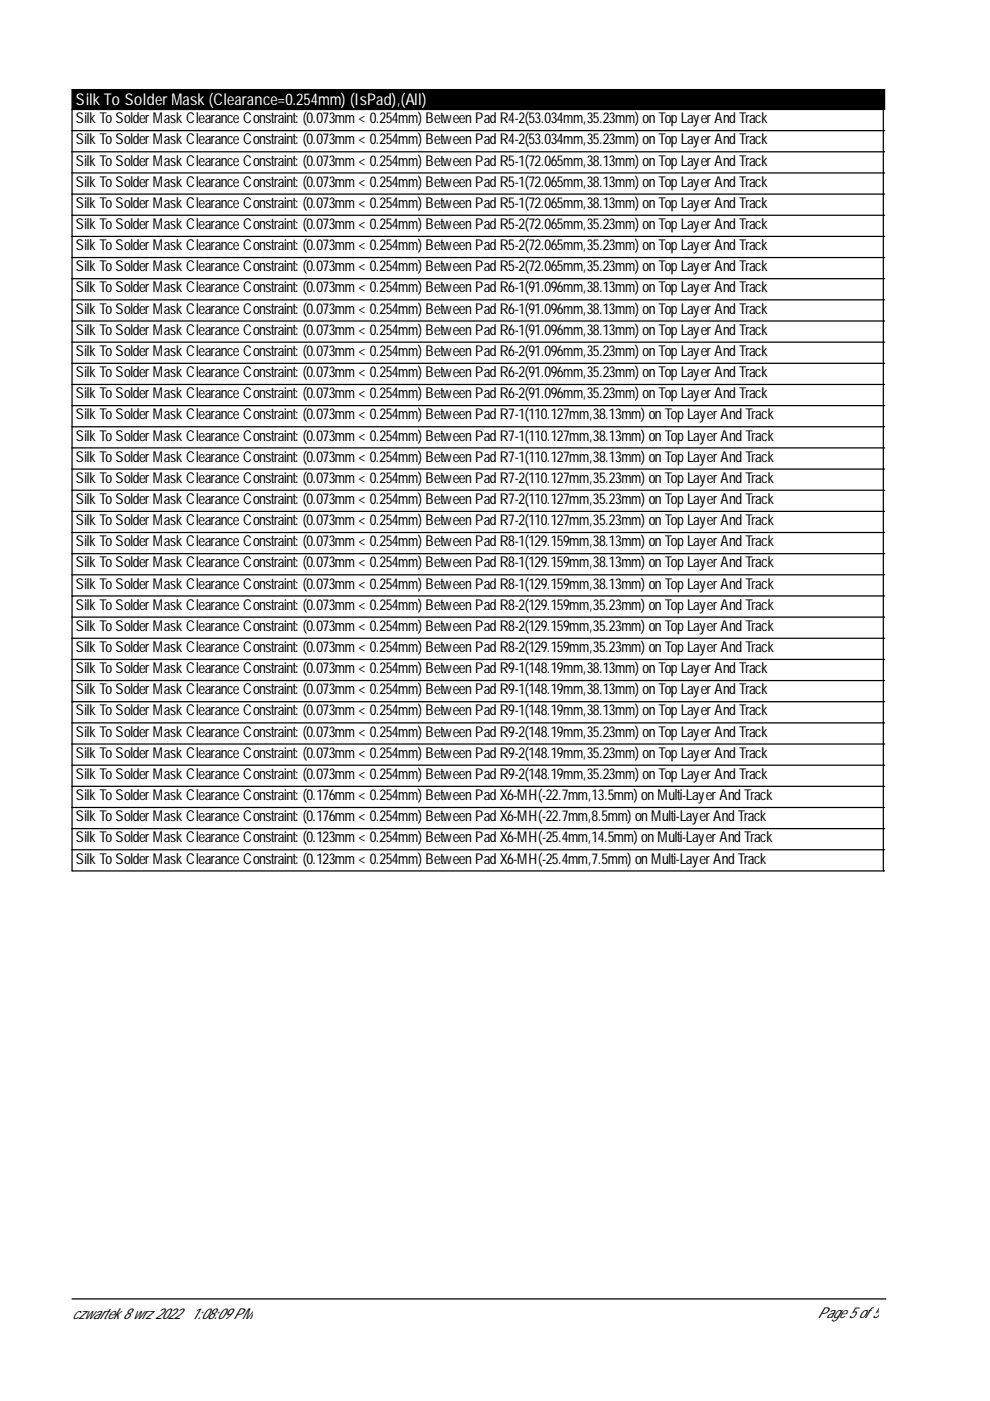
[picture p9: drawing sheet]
<svg xmlns="http://www.w3.org/2000/svg" width="210mm" height="297mm" viewBox="0 0 210 297" stroke-linecap="round" stroke-linejoin="round" font-family="sans-serif">
<defs><g id="words">
<text font-size="3.4" fill="#fff" x="16.1" y="22.2">Silk To SolderMask (Clearance=0.254mm) (IsPad),(All)</text>
<g font-size="3.2">
<text x="16.1" y="26.1">SilkToSolderMaskClearanceConstraint: (0.073mm&lt; 0.254mm) BetweenPadR4-2(53.034mm,35.23mm) onTopLayerAndTrack</text>
<text x="16.1" y="30.6">SilkToSolderMaskClearanceConstraint: (0.073mm&lt; 0.254mm) BetweenPadR4-2(53.034mm,35.23mm) onTopLayerAndTrack</text>
<text x="16.1" y="35.1">SilkToSolderMaskClearanceConstraint: (0.073mm&lt; 0.254mm) BetweenPadR5-1(72.065mm,38.13mm) onTopLayerAndTrack</text>
<text x="16.1" y="39.6">SilkToSolderMaskClearanceConstraint: (0.073mm&lt; 0.254mm) BetweenPadR5-1(72.065mm,38.13mm) onTopLayerAndTrack</text>
<text x="16.1" y="44.1">SilkToSolderMaskClearanceConstraint: (0.073mm&lt; 0.254mm) BetweenPadR5-1(72.065mm,38.13mm) onTopLayerAndTrack</text>
<text x="16.1" y="48.6">SilkToSolderMaskClearanceConstraint: (0.073mm&lt; 0.254mm) BetweenPadR5-2(72.065mm,35.23mm) onTopLayerAndTrack</text>
<text x="16.1" y="53">SilkToSolderMaskClearanceConstraint: (0.073mm&lt; 0.254mm) BetweenPadR5-2(72.065mm,35.23mm) onTopLayerAndTrack</text>
<text x="16.1" y="57.5">SilkToSolderMaskClearanceConstraint: (0.073mm&lt; 0.254mm) BetweenPadR5-2(72.065mm,35.23mm) onTopLayerAndTrack</text>
<text x="16.1" y="62">SilkToSolderMaskClearanceConstraint: (0.073mm&lt; 0.254mm) BetweenPadR6-1(91.096mm,38.13mm) onTopLayerAndTrack</text>
<text x="16.1" y="66.5">SilkToSolderMaskClearanceConstraint: (0.073mm&lt; 0.254mm) BetweenPadR6-1(91.096mm,38.13mm) onTopLayerAndTrack</text>
<text x="16.1" y="71">SilkToSolderMaskClearanceConstraint: (0.073mm&lt; 0.254mm) BetweenPadR6-1(91.096mm,38.13mm) onTopLayerAndTrack</text>
<text x="16.1" y="75.5">SilkToSolderMaskClearanceConstraint: (0.073mm&lt; 0.254mm) BetweenPadR6-2(91.096mm,35.23mm) onTopLayerAndTrack</text>
<text x="16.1" y="79.9">SilkToSolderMaskClearanceConstraint: (0.073mm&lt; 0.254mm) BetweenPadR6-2(91.096mm,35.23mm) onTopLayerAndTrack</text>
<text x="16.1" y="84.4">SilkToSolderMaskClearanceConstraint: (0.073mm&lt; 0.254mm) BetweenPadR6-2(91.096mm,35.23mm) onTopLayerAndTrack</text>
<text x="16.1" y="88.9">SilkToSolderMaskClearanceConstraint: (0.073mm&lt; 0.254mm) BetweenPadR7-1(110.127mm,38.13mm) onTopLayerAndTrack</text>
<text x="16.1" y="93.4">SilkToSolderMaskClearanceConstraint: (0.073mm&lt; 0.254mm) BetweenPadR7-1(110.127mm,38.13mm) onTopLayerAndTrack</text>
<text x="16.1" y="97.9">SilkToSolderMaskClearanceConstraint: (0.073mm&lt; 0.254mm) BetweenPadR7-1(110.127mm,38.13mm) onTopLayerAndTrack</text>
<text x="16.1" y="102.4">SilkToSolderMaskClearanceConstraint: (0.073mm&lt; 0.254mm) BetweenPadR7-2(110.127mm,35.23mm) onTopLayerAndTrack</text>
<text x="16.1" y="106.9">SilkToSolderMaskClearanceConstraint: (0.073mm&lt; 0.254mm) BetweenPadR7-2(110.127mm,35.23mm) onTopLayerAndTrack</text>
<text x="16.1" y="111.3">SilkToSolderMaskClearanceConstraint: (0.073mm&lt; 0.254mm) BetweenPadR7-2(110.127mm,35.23mm) onTopLayerAndTrack</text>
<text x="16.1" y="115.8">SilkToSolderMaskClearanceConstraint: (0.073mm&lt; 0.254mm) BetweenPadR8-1(129.159mm,38.13mm) onTopLayerAndTrack</text>
<text x="16.1" y="120.3">SilkToSolderMaskClearanceConstraint: (0.073mm&lt; 0.254mm) BetweenPadR8-1(129.159mm,38.13mm) onTopLayerAndTrack</text>
<text x="16.1" y="124.8">SilkToSolderMaskClearanceConstraint: (0.073mm&lt; 0.254mm) BetweenPadR8-1(129.159mm,38.13mm) onTopLayerAndTrack</text>
<text x="16.1" y="129.3">SilkToSolderMaskClearanceConstraint: (0.073mm&lt; 0.254mm) BetweenPadR8-2(129.159mm,35.23mm) onTopLayerAndTrack</text>
<text x="16.1" y="133.8">SilkToSolderMaskClearanceConstraint: (0.073mm&lt; 0.254mm) BetweenPadR8-2(129.159mm,35.23mm) onTopLayerAndTrack</text>
<text x="16.1" y="138.2">SilkToSolderMaskClearanceConstraint: (0.073mm&lt; 0.254mm) BetweenPadR8-2(129.159mm,35.23mm) onTopLayerAndTrack</text>
<text x="16.1" y="142.7">SilkToSolderMaskClearanceConstraint: (0.073mm&lt; 0.254mm) BetweenPadR9-1(148.19mm,38.13mm) onTopLayerAndTrack</text>
<text x="16.1" y="147.2">SilkToSolderMaskClearanceConstraint: (0.073mm&lt; 0.254mm) BetweenPadR9-1(148.19mm,38.13mm) onTopLayerAndTrack</text>
<text x="16.1" y="151.7">SilkToSolderMaskClearanceConstraint: (0.073mm&lt; 0.254mm) BetweenPadR9-1(148.19mm,38.13mm) onTopLayerAndTrack</text>
<text x="16.1" y="156.2">SilkToSolderMaskClearanceConstraint: (0.073mm&lt; 0.254mm) BetweenPadR9-2(148.19mm,35.23mm) onTopLayerAndTrack</text>
<text x="16.1" y="160.7">SilkToSolderMaskClearanceConstraint: (0.073mm&lt; 0.254mm) BetweenPadR9-2(148.19mm,35.23mm) onTopLayerAndTrack</text>
<text x="16.1" y="165.2">SilkToSolderMaskClearanceConstraint: (0.073mm&lt; 0.254mm) BetweenPadR9-2(148.19mm,35.23mm) onTopLayerAndTrack</text>
<text x="16.1" y="169.6">SilkToSolderMaskClearanceConstraint: (0.176mm&lt; 0.254mm) BetweenPadX6-MH(-22.7mm,13.5mm) onMulti-LayerAndTrack</text>
<text x="16.1" y="174.1">SilkToSolderMaskClearanceConstraint: (0.176mm&lt; 0.254mm) BetweenPadX6-MH(-22.7mm,8.5mm) onMulti-LayerAndTrack</text>
<text x="16.1" y="178.6">SilkToSolderMaskClearanceConstraint: (0.123mm&lt; 0.254mm) BetweenPadX6-MH(-25.4mm,14.5mm) onMulti-LayerAndTrack</text>
<text x="16.1" y="183.1">SilkToSolderMaskClearanceConstraint: (0.123mm&lt; 0.254mm) BetweenPadX6-MH(-25.4mm,7.5mm) onMulti-LayerAndTrack</text>
<text x="15.3" y="279.6">czwartek8wrz 2022</text>
<text x="40.5" y="279.6">1:08:09PM</text>
<text x="173.3" y="279.3">Page5of5</text>
</g>
</g></defs>
<path d="M15.3 19h172.3v4.2h-172.3z" fill="#000" stroke="#000" stroke-width=".26"/>
<g fill="none" stroke="#000" stroke-width=".26">
<path d="M15.3 27.7h172.3M15.3 23.2v161.5h172.3M15.3 32.2h172.3M15.3 36.7h172.3M187.3 23.2v161.5M15.3 41.2h172.3M15.3 45.6h172.3M15.3 50.1h172.3M15.3 54.6h172.3M15.3 59.1h172.3M15.3 63.6h172.3M15.3 68.1h172.3"/>
<path d="M15.3 72.5h172.3M15.3 77h172.3M15.3 81.5h172.3M15.3 86h172.3M15.3 90.5h172.3M15.3 95h172.3M15.3 99.5h172.3M15.3 103.9h172.3M15.3 108.4h172.3M15.3 112.9h172.3M15.3 117.4h172.3M15.3 121.9h172.3"/>
<path d="M15.3 126.4h172.3M15.3 130.8h172.3M15.3 135.3h172.3M15.3 139.8h172.3M15.3 144.3h172.3M15.3 148.8h172.3M15.3 153.3h172.3M15.3 157.7h172.3M15.3 162.2h172.3M15.3 166.7h172.3M15.3 171.2h172.3M15.3 175.7h172.3"/>
<path d="M15.3 180.2h172.3M15.3 275.4h172.5"/>
</g>
<use href="#words"/>
</svg>
